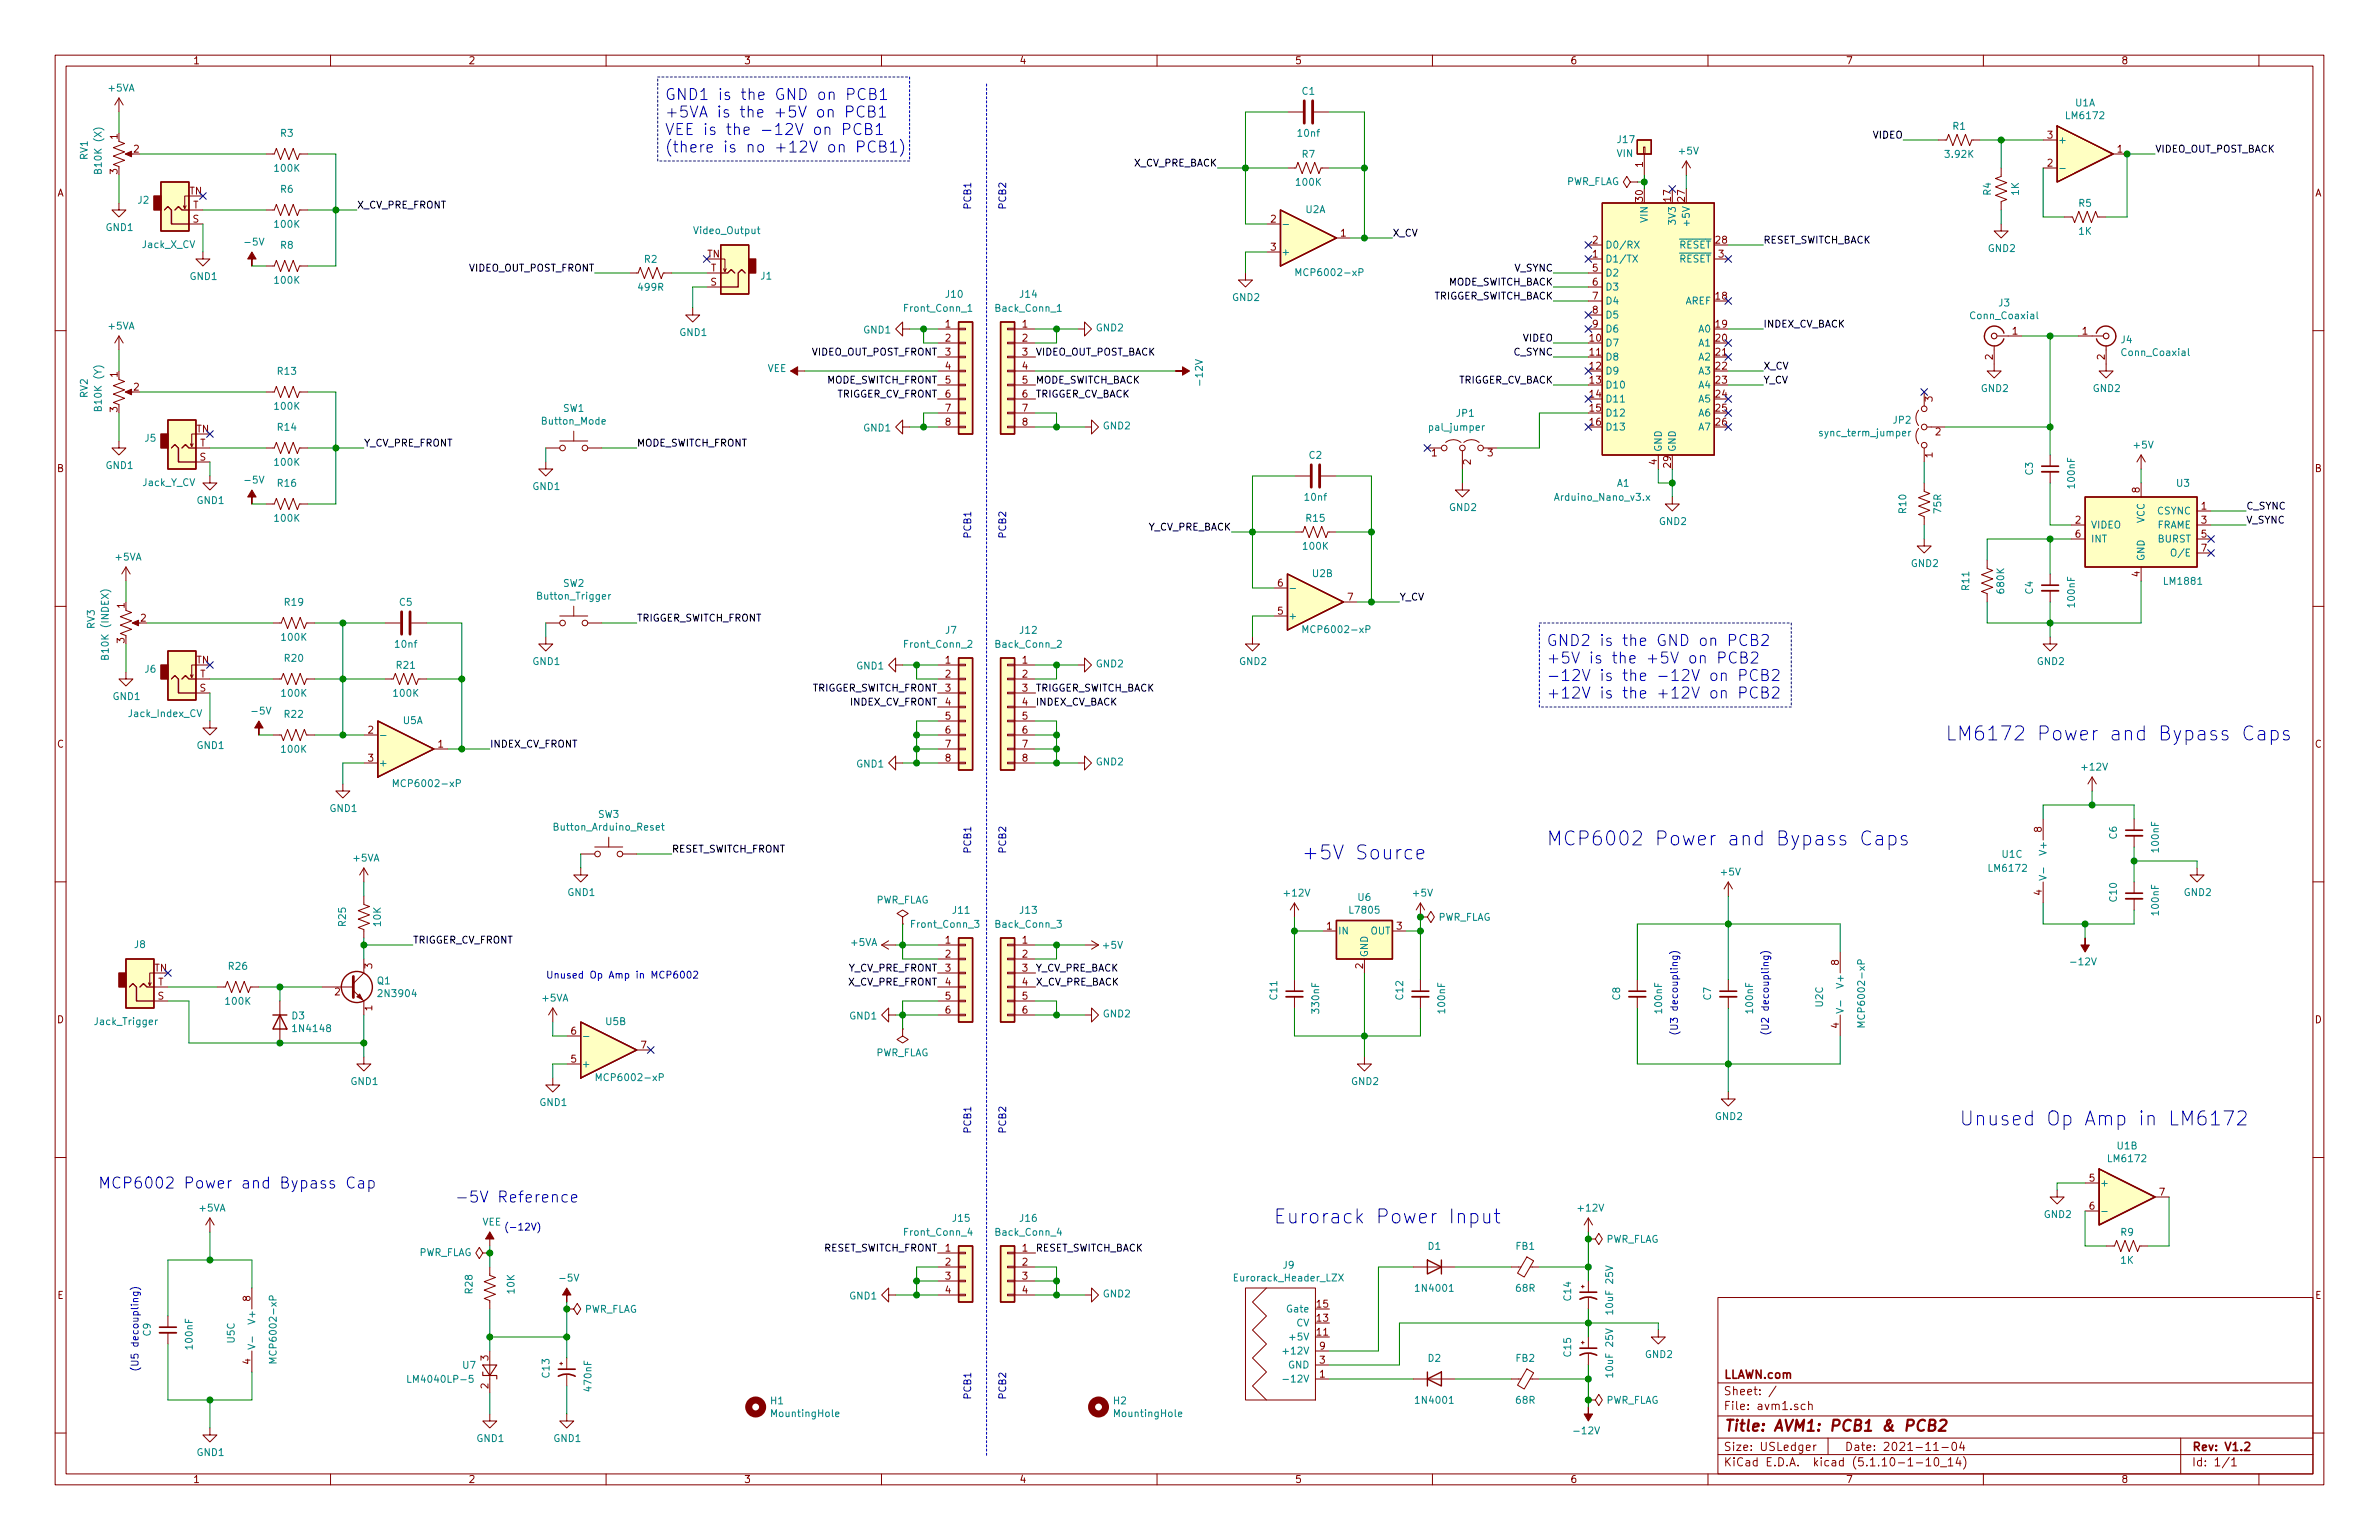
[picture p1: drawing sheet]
<svg xmlns="http://www.w3.org/2000/svg" width="432mm" height="279mm" viewBox="0 0 432 279" stroke-linecap="round" stroke-linejoin="round" font-family="sans-serif">
<defs><g id="words">
<g font-size="3.5" fill="#0000c2">
<text x="353.1" y="134.4">LM6172 Power and Bypass Caps</text>
<text x="236.2" y="156">+5V Source</text>
<text x="280.7" y="153.4">MCP6002 Power and Bypass Caps</text>
<text x="355.6" y="204.2">Unused Op Amp in LM6172</text>
<text x="231.1" y="222">Eurorack Power Input</text>
</g>
<g font-size="2.8" fill="#0000c2">
<text x="120.6" y="18.2">GND1 is the GND on PCB1</text>
<text x="120.6" y="21.3">+5VA is the +5V on PCB1</text>
<text x="120.6" y="24.5">VEE is the -12V on PCB1</text>
<text x="120.6" y="27.7">(there is no +12V on PCB1)</text>
<text x="280.7" y="117.2">GND2 is the GND on PCB2</text>
<text x="280.7" y="120.4">+5V is the +5V on PCB2</text>
<text x="280.7" y="123.6">-12V is the -12V on PCB2</text>
<text x="280.7" y="126.7">+12V is the +12V on PCB2</text>
<text x="17.8" y="215.6">MCP6002 Power and Bypass Cap</text>
<text x="82.5" y="218.2">-5V Reference</text>
</g>
<text font-size="2.8" fill="#840000" x="312.8" y="259.7">Title: AVM1: PCB1 &amp; PCB2</text>
<g font-size="2.1" fill="#840000">
<text x="312.8" y="250.1">LLAWN.com</text>
<text x="312.8" y="255.8">File: avm1.sch</text>
<text x="312.8" y="253.1">Sheet: /</text>
<text x="312.8" y="263.2">Size: USLedger</text>
<text x="334.8" y="263.2">Date: 2021-11-04</text>
<text x="397.8" y="263.2">Rev: V1.2</text>
<text x="312.8" y="266">KiCad E.D.A. kicad (5.1.10-1-10_14)</text>
<text x="397.8" y="266">Id: 1/1</text>
</g>
<g font-size="1.8" fill="#840000">
<text x="35" y="11.6">1</text>
<text x="85" y="11.6">2</text>
<text x="135" y="11.6">3</text>
<text x="185" y="11.6">4</text>
<text x="235" y="11.6">5</text>
<text x="285" y="11.6">6</text>
<text x="335" y="11.6">7</text>
<text x="385" y="11.6">8</text>
<text x="21.3" y="25.2" transform="rotate(-90 21.3 25.2)">1</text>
<text x="24.3" y="27.7">2</text>
<text x="371.6" y="25.1">3</text>
<text x="384.3" y="27.7">1</text>
<text x="10.4" y="35.6">A</text>
<text x="21.3" y="31.6" transform="rotate(-90 21.3 31.6)">3</text>
<text x="34.4" y="35.3">TN</text>
<text x="298.2" y="30.3" transform="rotate(-90 298.2 30.3)">1</text>
<text x="371.6" y="30.2">2</text>
<text x="420.2" y="35.6">A</text>
<text x="35" y="40.4">S</text>
<text x="35" y="37.8">T</text>
<text x="230.7" y="40.4">2</text>
<text x="298.2" y="36.5" transform="rotate(-90 298.2 36.5)">30</text>
<text x="303.3" y="36.5" transform="rotate(-90 303.3 36.5)">17</text>
<text x="305.8" y="36.5" transform="rotate(-90 305.8 36.5)">27</text>
<text x="128.4" y="46.7">TN</text>
<text x="230.7" y="45.5">3</text>
<text x="243.4" y="42.9">1</text>
<text x="289.1" y="46.7">1</text>
<text x="289.1" y="44.2">2</text>
<text x="311.5" y="44.2">28</text>
<text x="311.9" y="46.7">3</text>
<text x="129" y="51.8">S</text>
<text x="129" y="49.3">T</text>
<text x="289.1" y="49.3">5</text>
<text x="289.1" y="51.8">6</text>
<text x="171.6" y="59.4">1</text>
<text x="185.6" y="59.4">1</text>
<text x="289.1" y="54.4">7</text>
<text x="289.1" y="56.9">8</text>
<text x="289.1" y="59.4">9</text>
<text x="311.5" y="54.4">18</text>
<text x="311.5" y="59.4">19</text>
<text x="171.6" y="62">2</text>
<text x="171.6" y="64.5">3</text>
<text x="185.6" y="62">2</text>
<text x="185.6" y="64.5">3</text>
<text x="288.6" y="62">10</text>
<text x="288.6" y="64.5">11</text>
<text x="311.5" y="62">20</text>
<text x="311.5" y="64.5">21</text>
<text x="361.7" y="65.3" transform="rotate(-90 361.7 65.3)">2</text>
<text x="365.3" y="60.7">1</text>
<text x="378" y="60.7">1</text>
<text x="382" y="65.3" transform="rotate(-90 382 65.3)">2</text>
<text x="21.3" y="68.4" transform="rotate(-90 21.3 68.4)">1</text>
<text x="24.3" y="70.9">2</text>
<text x="171.6" y="67.1">4</text>
<text x="171.6" y="69.6">5</text>
<text x="185.6" y="67.1">4</text>
<text x="185.6" y="69.6">5</text>
<text x="288.6" y="67.1">12</text>
<text x="288.6" y="69.6">13</text>
<text x="311.5" y="67.1">22</text>
<text x="311.5" y="69.6">23</text>
<text x="21.3" y="74.8" transform="rotate(-90 21.3 74.8)">3</text>
<text x="171.6" y="72.1">6</text>
<text x="171.6" y="74.7">7</text>
<text x="171.6" y="77.2">8</text>
<text x="185.6" y="72.1">6</text>
<text x="185.6" y="74.7">7</text>
<text x="185.6" y="77.2">8</text>
<text x="288.6" y="72.1">14</text>
<text x="288.6" y="74.7">15</text>
<text x="288.6" y="77.2">16</text>
<text x="311.5" y="72.1">24</text>
<text x="311.5" y="74.7">25</text>
<text x="311.5" y="77.2">26</text>
<text x="350.8" y="72.9" transform="rotate(-90 350.8 72.9)">3</text>
<text x="35.7" y="78.5">TN</text>
<text x="36.2" y="83.6">S</text>
<text x="36.3" y="81">T</text>
<text x="259.9" y="82.8">1</text>
<text x="270" y="82.8">3</text>
<text x="350.8" y="83" transform="rotate(-90 350.8 83)">1</text>
<text x="351.3" y="79">2</text>
<text x="10.4" y="85.6">B</text>
<text x="267" y="84.3" transform="rotate(-90 267 84.3)">2</text>
<text x="300.7" y="84.3" transform="rotate(-90 300.7 84.3)">4</text>
<text x="303.3" y="84.8" transform="rotate(-90 303.3 84.8)">29</text>
<text x="388.4" y="89.4" transform="rotate(-90 388.4 89.4)">8</text>
<text x="420.2" y="85.6">B</text>
<text x="376.7" y="95">2</text>
<text x="399.6" y="92.5">1</text>
<text x="399.6" y="95">3</text>
<text x="376.7" y="97.5">6</text>
<text x="399.6" y="97.5">5</text>
<text x="399.6" y="100.1">7</text>
<text x="231.9" y="106.4">6</text>
<text x="388.4" y="104.6" transform="rotate(-90 388.4 104.6)">4</text>
<text x="22.6" y="110.3" transform="rotate(-90 22.6 110.3)">1</text>
<text x="25.6" y="112.8">2</text>
<text x="231.9" y="111.5">5</text>
<text x="244.6" y="109">7</text>
<text x="22.6" y="116.7" transform="rotate(-90 22.6 116.7)">3</text>
<text x="35.7" y="120.4">TN</text>
<text x="36.2" y="125.5">S</text>
<text x="36.3" y="122.9">T</text>
<text x="171.6" y="120.4">1</text>
<text x="171.6" y="122.9">2</text>
<text x="171.6" y="125.5">3</text>
<text x="185.6" y="120.4">1</text>
<text x="185.6" y="122.9">2</text>
<text x="185.6" y="125.5">3</text>
<text x="171.6" y="128">4</text>
<text x="171.6" y="130.6">5</text>
<text x="185.6" y="128">4</text>
<text x="185.6" y="130.6">5</text>
<text x="10.4" y="135.6">C</text>
<text x="66.8" y="133.1">2</text>
<text x="79.5" y="135.6">1</text>
<text x="171.6" y="133.1">6</text>
<text x="171.6" y="135.6">7</text>
<text x="185.6" y="133.1">6</text>
<text x="185.6" y="135.6">7</text>
<text x="420.2" y="135.6">C</text>
<text x="66.8" y="138.2">3</text>
<text x="171.6" y="138.2">8</text>
<text x="185.6" y="138.2">8</text>
<text x="370.6" y="151" transform="rotate(-90 370.6 151)">8</text>
<text x="370.6" y="162.4" transform="rotate(-90 370.6 162.4)">4</text>
<text x="171.6" y="171.2">1</text>
<text x="171.6" y="173.7">2</text>
<text x="185.6" y="171.2">1</text>
<text x="185.6" y="173.7">2</text>
<text x="240.8" y="168.7">1</text>
<text x="253.5" y="168.7">3</text>
<text x="28" y="176.3">TN</text>
<text x="28.7" y="178.8">T</text>
<text x="67.6" y="175.7" transform="rotate(-90 67.6 175.7)">3</text>
<text x="171.6" y="176.3">3</text>
<text x="171.6" y="178.8">4</text>
<text x="185.6" y="176.3">3</text>
<text x="185.6" y="178.8">4</text>
<text x="247.4" y="175.7" transform="rotate(-90 247.4 175.7)">2</text>
<text x="333.8" y="175.1" transform="rotate(-90 333.8 175.1)">8</text>
<text x="10.4" y="185.6">D</text>
<text x="28.6" y="181.4">S</text>
<text x="60.8" y="180.6">2</text>
<text x="67.6" y="183.4" transform="rotate(-90 67.6 183.4)">1</text>
<text x="171.6" y="181.4">5</text>
<text x="171.6" y="183.9">6</text>
<text x="185.6" y="181.4">5</text>
<text x="185.6" y="183.9">6</text>
<text x="420.2" y="185.6">D</text>
<text x="103.7" y="187.7">6</text>
<text x="116.4" y="190.2">7</text>
<text x="333.8" y="186.5" transform="rotate(-90 333.8 186.5)">4</text>
<text x="103.7" y="192.8">5</text>
<text x="379.2" y="214.4">5</text>
<text x="379.2" y="219.5">6</text>
<text x="391.9" y="216.9">7</text>
<text x="171.6" y="227.1">1</text>
<text x="185.6" y="227.1">1</text>
<text x="171.6" y="229.6">2</text>
<text x="171.6" y="232.2">3</text>
<text x="185.6" y="229.6">2</text>
<text x="185.6" y="232.2">3</text>
<text x="10.4" y="235.6">E</text>
<text x="45.5" y="236.1" transform="rotate(-90 45.5 236.1)">8</text>
<text x="171.6" y="234.7">4</text>
<text x="185.6" y="234.7">4</text>
<text x="239.1" y="239.8">13</text>
<text x="239.1" y="237.2">15</text>
<text x="420.2" y="235.6">E</text>
<text x="239.1" y="242.3">11</text>
<text x="239.5" y="244.9">9</text>
<text x="45.5" y="247.5" transform="rotate(-90 45.5 247.5)">4</text>
<text x="88.6" y="251.9" transform="rotate(-90 88.6 251.9)">2</text>
<text x="88.6" y="246.9" transform="rotate(-90 88.6 246.9)">3</text>
<text x="239.5" y="249.9">1</text>
<text x="239.5" y="247.4">3</text>
<text x="35" y="269">1</text>
<text x="85" y="269">2</text>
<text x="135" y="269">3</text>
<text x="185" y="269">4</text>
<text x="235" y="269">5</text>
<text x="285" y="269">6</text>
<text x="335" y="269">7</text>
<text x="385" y="269">8</text>
</g>
<g font-size="1.8" fill="#008484">
<text x="19.7" y="16.6">+5VA</text>
<text x="236.4" y="17.2">C1</text>
<text x="354.5" y="23.5">R1</text>
<text x="375.2" y="21.6">LM6172</text>
<text x="376.7" y="19.3">U1A</text>
<text x="15.9" y="29" transform="rotate(-90 15.9 29)">RV1</text>
<text x="51" y="24.8">R3</text>
<text x="235.7" y="24.8">10nf</text>
<text x="236.4" y="28.6">R7</text>
<text x="293.5" y="28.5">VIN</text>
<text x="293.6" y="26">J17</text>
<text x="304.9" y="28">+5V</text>
<text x="353.2" y="28.6">3.92K</text>
<text x="373.5" y="26">+</text>
<text x="18.5" y="31" transform="rotate(-90 18.5 31)">B10K (X)</text>
<text x="50" y="31.2">100K</text>
<text x="51" y="35">R6</text>
<text x="235.4" y="33.7">100K</text>
<text x="284.2" y="33.6">PWR_FLAG</text>
<text x="361.4" y="35.4" transform="rotate(-90 361.4 35.4)">R4</text>
<text x="366.4" y="35.4" transform="rotate(-90 366.4 35.4)">1K</text>
<text x="19.3" y="41.9">GND1</text>
<text x="25.1" y="37">J2</text>
<text x="50" y="41.3">100K</text>
<text x="237" y="38.7">U2A</text>
<text x="299.1" y="40.3" transform="rotate(-90 299.1 40.3)">VIN</text>
<text x="304.2" y="40.5" transform="rotate(-90 304.2 40.5)">3V3</text>
<text x="306.7" y="40.5" transform="rotate(-90 306.7 40.5)">+5V</text>
<text x="377.3" y="37.5">R5</text>
<text x="25.9" y="45">Jack_X_CV</text>
<text x="44.7" y="44.6">-5V</text>
<text x="51" y="45.1">R8</text>
<text x="117" y="47.7">R2</text>
<text x="126.1" y="42.5">Video_Output</text>
<text x="232.5" y="46.4">+</text>
<text x="291.3" y="47.6">D1/TX</text>
<text x="291.3" y="45.1">D0/RX</text>
<text x="304.7" y="45.1">RESET</text>
<text x="304.7" y="47.6">RESET</text>
<text x="360.9" y="45.7">GND2</text>
<text x="377.3" y="42.6">1K</text>
<text x="34.5" y="50.8">GND1</text>
<text x="50" y="51.5">100K</text>
<text x="116" y="52.8">499R</text>
<text x="138.1" y="50.7">J1</text>
<text x="236" y="50.1">MCP6002-xP</text>
<text x="291.3" y="50.2">D2</text>
<text x="291.3" y="52.7">D3</text>
<text x="19.7" y="59.8">+5VA</text>
<text x="164.3" y="56.6">Front_Conn_1</text>
<text x="171.7" y="54">J10</text>
<text x="180.8" y="56.6">Back_Conn_1</text>
<text x="185.2" y="54">J14</text>
<text x="223.7" y="54.6">GND2</text>
<text x="291.3" y="55.2">D4</text>
<text x="291.3" y="57.8">D5</text>
<text x="305.8" y="55.2">AREF</text>
<text x="357.9" y="57.9">Conn_Coaxial</text>
<text x="362.8" y="55.6">J3</text>
<text x="123.4" y="61">GND1</text>
<text x="156.8" y="60.5">GND1</text>
<text x="199" y="60.1">GND2</text>
<text x="291.3" y="62.9">D7</text>
<text x="291.3" y="65.4">D8</text>
<text x="291.3" y="60.3">D6</text>
<text x="308.4" y="60.3">A0</text>
<text x="308.4" y="62.9">A1</text>
<text x="308.4" y="65.4">A2</text>
<text x="385" y="62.3">J4</text>
<text x="385.3" y="64.6">Conn_Coaxial</text>
<text x="50.4" y="68">R13</text>
<text x="139.3" y="67.5">VEE</text>
<text x="218.3" y="69.5" transform="rotate(-90 218.3 69.5)">-12V</text>
<text x="291.3" y="67.9">D9</text>
<text x="291.3" y="70.5">D10</text>
<text x="308.4" y="67.9">A3</text>
<text x="308.4" y="70.5">A4</text>
<text x="359.6" y="71.1">GND2</text>
<text x="380" y="71.1">GND2</text>
<text x="15.9" y="72.1" transform="rotate(-90 15.9 72.1)">RV2</text>
<text x="18.5" y="74.1" transform="rotate(-90 18.5 74.1)">B10K (Y)</text>
<text x="50" y="74.3">100K</text>
<text x="98.5" y="77">Button_Mode</text>
<text x="102.2" y="74.7">SW1</text>
<text x="200.3" y="77.9">GND2</text>
<text x="264.4" y="75.6">JP1</text>
<text x="291.3" y="73">D11</text>
<text x="291.3" y="75.6">D12</text>
<text x="308.4" y="73">A5</text>
<text x="308.4" y="75.6">A6</text>
<text x="343.7" y="76.9">JP2</text>
<text x="26.3" y="80.1">J5</text>
<text x="50.4" y="78.2">R14</text>
<text x="156.8" y="78.3">GND1</text>
<text x="237.6" y="83.2">C2</text>
<text x="259.6" y="78.2">pal_jumper</text>
<text x="291.3" y="78.1">D13</text>
<text x="301.6" y="82" transform="rotate(-90 301.6 82)">GND</text>
<text x="304.2" y="82" transform="rotate(-90 304.2 82)">GND</text>
<text x="308.4" y="78.1">A7</text>
<text x="330.6" y="79.2">sync_term_jumper</text>
<text x="387.4" y="81.4">+5V</text>
<text x="19.3" y="85.1">GND1</text>
<text x="25.9" y="88.2">Jack_Y_CV</text>
<text x="44.7" y="87.7">-5V</text>
<text x="50" y="84.5">100K</text>
<text x="50.4" y="88.3">R16</text>
<text x="96.7" y="88.9">GND1</text>
<text x="293.5" y="88.3">A1</text>
<text x="369" y="86.2" transform="rotate(-90 369 86.2)">C3</text>
<text x="376.6" y="88.4" transform="rotate(-90 376.6 88.4)">100nF</text>
<text x="395.1" y="88.3">U3</text>
<text x="35.8" y="91.4">GND1</text>
<text x="50" y="94.7">100K</text>
<text x="237" y="90.9">10nf</text>
<text x="237.1" y="94.7">R15</text>
<text x="263.1" y="92.7">GND2</text>
<text x="282.5" y="90.9">Arduino_Nano_v3.x</text>
<text x="301.2" y="95.2">GND2</text>
<text x="346" y="93.1" transform="rotate(-90 346 93.1)">R10</text>
<text x="352.3" y="93.1" transform="rotate(-90 352.3 93.1)">75R</text>
<text x="379.5" y="95.9">VIDEO</text>
<text x="389.3" y="94.9" transform="rotate(-90 389.3 94.9)">VCC</text>
<text x="391.5" y="95.9">FRAME</text>
<text x="391.6" y="93.3">CSYNC</text>
<text x="21" y="101.7">+5VA</text>
<text x="236.7" y="99.7">100K</text>
<text x="379.5" y="98.4">INT</text>
<text x="389.3" y="101.9" transform="rotate(-90 389.3 101.9)">GND</text>
<text x="391.7" y="98.4">BURST</text>
<text x="394.7" y="101">O/E</text>
<text x="102.2" y="106.5">SW2</text>
<text x="238.3" y="104.7">U2B</text>
<text x="346.9" y="102.9">GND2</text>
<text x="357.4" y="107" transform="rotate(-90 357.4 107)">R11</text>
<text x="363.8" y="107.5" transform="rotate(-90 363.8 107.5)">680K</text>
<text x="369" y="107.7" transform="rotate(-90 369 107.7)">C4</text>
<text x="393" y="106.1">LM1881</text>
<text x="51.7" y="109.9">R19</text>
<text x="72.5" y="109.9">C5</text>
<text x="97.8" y="108.8">Button_Trigger</text>
<text x="233.8" y="112.4">+</text>
<text x="376.6" y="110" transform="rotate(-90 376.6 110)">100nF</text>
<text x="17.2" y="114" transform="rotate(-90 17.2 114)">RV3</text>
<text x="19.7" y="119.1" transform="rotate(-90 19.7 119.1)">B10K (INDEX)</text>
<text x="51.2" y="116.3">100K</text>
<text x="71.9" y="117.5">10nf</text>
<text x="164.3" y="117.5">Front_Conn_2</text>
<text x="171.7" y="115">J7</text>
<text x="180.8" y="117.5">Back_Conn_2</text>
<text x="185.2" y="115">J12</text>
<text x="237.3" y="114.9">MCP6002-xP</text>
<text x="26.3" y="122">J6</text>
<text x="51.7" y="120.1">R20</text>
<text x="72" y="121.3">R21</text>
<text x="96.7" y="120.7">GND1</text>
<text x="155.5" y="121.5">GND1</text>
<text x="199" y="121.1">GND2</text>
<text x="225" y="120.7">GND2</text>
<text x="369.8" y="120.7">GND2</text>
<text x="20.5" y="127">GND1</text>
<text x="23.5" y="130.1">Jack_Index_CV</text>
<text x="46" y="129.6">-5V</text>
<text x="51.2" y="126.4">100K</text>
<text x="51.7" y="130.2">R22</text>
<text x="71.6" y="126.4">100K</text>
<text x="73.2" y="131.4">U5A</text>
<text x="35.8" y="135.9">GND1</text>
<text x="51.2" y="136.6">100K</text>
<text x="68.7" y="139.1">+</text>
<text x="72.2" y="142.8">MCP6002-xP</text>
<text x="155.5" y="139.2">GND1</text>
<text x="199" y="138.9">GND2</text>
<text x="378" y="139.8">+12V</text>
<text x="59.9" y="147.3">GND1</text>
<text x="108.6" y="148.4">SW3</text>
<text x="100.9" y="150.7">Button_Arduino_Reset</text>
<text x="363.4" y="155.6">U1C</text>
<text x="371.5" y="154.7" transform="rotate(-90 371.5 154.7)">V+</text>
<text x="384.2" y="152.2" transform="rotate(-90 384.2 152.2)">C6</text>
<text x="391.8" y="154.5" transform="rotate(-90 391.8 154.5)">100nF</text>
<text x="64.2" y="156.3">+5VA</text>
<text x="312.5" y="158.9">+5V</text>
<text x="361.2" y="158.2">LM6172</text>
<text x="62.8" y="168" transform="rotate(-90 62.8 168)">R25</text>
<text x="69.1" y="168" transform="rotate(-90 69.1 168)">10K</text>
<text x="103.1" y="162.6">GND1</text>
<text x="158.9" y="163.9">PWR_FLAG</text>
<text x="173" y="165.8">J11</text>
<text x="185.2" y="165.8">J13</text>
<text x="233.2" y="162.7">+12V</text>
<text x="245.2" y="165.8">L7805</text>
<text x="246.5" y="163.4">U6</text>
<text x="256.6" y="162.7">+5V</text>
<text x="260.9" y="167.1">PWR_FLAG</text>
<text x="384.2" y="163.5" transform="rotate(-90 384.2 163.5)">C10</text>
<text x="391.8" y="165.9" transform="rotate(-90 391.8 165.9)">100nF</text>
<text x="396.5" y="162.6">GND2</text>
<text x="24.4" y="172">J8</text>
<text x="154.5" y="171.6">+5VA</text>
<text x="165.6" y="168.3">Front_Conn_3</text>
<text x="180.8" y="168.3">Back_Conn_3</text>
<text x="200.3" y="172.1">+5V</text>
<text x="242.8" y="169.5">IN</text>
<text x="248.3" y="173.7" transform="rotate(-90 248.3 173.7)">GND</text>
<text x="248.7" y="169.5">OUT</text>
<text x="41.6" y="175.9">R26</text>
<text x="68.5" y="178.6">Q1</text>
<text x="334.6" y="178.9" transform="rotate(-90 334.6 178.9)">V+</text>
<text x="376.2" y="175.1">-12V</text>
<text x="17.4" y="186">Jack_Trigger</text>
<text x="41.1" y="182.3">100K</text>
<text x="53" y="184.9">D3</text>
<text x="69" y="180.9">2N3904</text>
<text x="98.5" y="181.7">+5VA</text>
<text x="110" y="186">U5B</text>
<text x="154.3" y="185">GND1</text>
<text x="200.3" y="184.6">GND2</text>
<text x="231.8" y="181.3" transform="rotate(-90 231.8 181.3)">C11</text>
<text x="239.4" y="183.7" transform="rotate(-90 239.4 183.7)">330nF</text>
<text x="254.7" y="181.3" transform="rotate(-90 254.7 181.3)">C12</text>
<text x="262.3" y="183.7" transform="rotate(-90 262.3 183.7)">100nF</text>
<text x="294.1" y="181.4" transform="rotate(-90 294.1 181.4)">C8</text>
<text x="301.7" y="183.7" transform="rotate(-90 301.7 183.7)">100nF</text>
<text x="310.6" y="181.4" transform="rotate(-90 310.6 181.4)">C7</text>
<text x="318.2" y="183.7" transform="rotate(-90 318.2 183.7)">100nF</text>
<text x="330.9" y="182.7" transform="rotate(-90 330.9 182.7)">U2C</text>
<text x="338.5" y="185.6" transform="rotate(-90 338.5 185.6)">MCP6002-xP</text>
<text x="53.5" y="187.2">1N4148</text>
<text x="158.9" y="191.6">PWR_FLAG</text>
<text x="63.7" y="196.8">GND1</text>
<text x="105.5" y="193.7">+</text>
<text x="109" y="196.1">MCP6002-xP</text>
<text x="245.3" y="196.8">GND2</text>
<text x="98" y="200.7">GND1</text>
<text x="311.4" y="203.2">GND2</text>
<text x="384.3" y="208.5">U1B</text>
<text x="381.1" y="215.3">+</text>
<text x="382.9" y="210.8">LM6172</text>
<text x="36.2" y="219.8">+5VA</text>
<text x="173" y="221.7">J15</text>
<text x="185.2" y="221.7">J16</text>
<text x="286.6" y="219.8">+12V</text>
<text x="371.1" y="221">GND2</text>
<text x="75.9" y="227.9">PWR_FLAG</text>
<text x="87.5" y="222.4">VEE</text>
<text x="164.3" y="224.2">Front_Conn_4</text>
<text x="180.8" y="224.2">Back_Conn_4</text>
<text x="259.2" y="226.7">D1</text>
<text x="275.2" y="226.7">FB1</text>
<text x="291.4" y="225.5">PWR_FLAG</text>
<text x="385" y="224.2">R9</text>
<text x="101.9" y="232.5">-5V</text>
<text x="224.4" y="232.5">Eurorack_Header_LZX</text>
<text x="232.9" y="230.2">J9</text>
<text x="385" y="229.3">1K</text>
<text x="46.4" y="239.8" transform="rotate(-90 46.4 239.8)">V+</text>
<text x="85.8" y="234.6" transform="rotate(-90 85.8 234.6)">R28</text>
<text x="93.4" y="234.6" transform="rotate(-90 93.4 234.6)">10K</text>
<text x="105.9" y="238.2">PWR_FLAG</text>
<text x="154.3" y="235.8">GND1</text>
<text x="200.3" y="235.4">GND2</text>
<text x="233.8" y="238.1">Gate</text>
<text x="257.3" y="234.4">1N4001</text>
<text x="275.2" y="234.4">68R</text>
<text x="285.2" y="235.9" transform="rotate(-90 285.2 235.9)">C14</text>
<text x="292.8" y="238" transform="rotate(-90 292.8 238)">10uF 25V</text>
<text x="27.4" y="242.4" transform="rotate(-90 27.4 242.4)">C9</text>
<text x="35" y="244.6" transform="rotate(-90 35 244.6)">100nF</text>
<text x="42.6" y="243.6" transform="rotate(-90 42.6 243.6)">U5C</text>
<text x="233.6" y="245.7">+12V</text>
<text x="234.5" y="243.2">+5V</text>
<text x="235.3" y="240.7">CV</text>
<text x="50.2" y="246.5" transform="rotate(-90 50.2 246.5)">MCP6002-xP</text>
<text x="74.8" y="250.9">LM4040LP-5</text>
<text x="84" y="248.3">U7</text>
<text x="99.7" y="249.9" transform="rotate(-90 99.7 249.9)">C13</text>
<text x="233.8" y="248.3">GND</text>
<text x="234" y="250.8">-12V</text>
<text x="259.2" y="247.1">D2</text>
<text x="275.2" y="247.1">FB2</text>
<text x="285.2" y="246.1" transform="rotate(-90 285.2 246.1)">C15</text>
<text x="292.8" y="249.4" transform="rotate(-90 292.8 249.4)">10uF 25V</text>
<text x="298.7" y="246.4">GND2</text>
<text x="107.4" y="252.2" transform="rotate(-90 107.4 252.2)">470nF</text>
<text x="139.9" y="254.8">H1</text>
<text x="140.3" y="257.1">MountingHole</text>
<text x="202.2" y="254.8">H2</text>
<text x="202.5" y="257.1">MountingHole</text>
<text x="257.3" y="254.7">1N4001</text>
<text x="275.2" y="254.7">68R</text>
<text x="291.4" y="254.7">PWR_FLAG</text>
<text x="86.6" y="261.6">GND1</text>
<text x="100.6" y="261.6">GND1</text>
<text x="286.1" y="260.2">-12V</text>
<text x="35.8" y="264.2">GND1</text>
</g>
<g font-size="1.8">
<text x="339.9" y="25.1">VIDEO</text>
<text x="391.2" y="27.7">VIDEO_OUT_POST_BACK</text>
<text x="205.6" y="30.2">X_CV_PRE_BACK</text>
<text x="64.8" y="37.8">X_CV_PRE_FRONT</text>
<text x="252.7" y="42.9">X_CV</text>
<text x="320" y="44.2">RESET_SWITCH_BACK</text>
<text x="84.9" y="49.3">VIDEO_OUT_POST_FRONT</text>
<text x="262.6" y="51.8">MODE_SWITCH_BACK</text>
<text x="274.9" y="49.3">V_SYNC</text>
<text x="259.8" y="54.4">TRIGGER_SWITCH_BACK</text>
<text x="320" y="59.4">INDEX_CV_BACK</text>
<text x="147.1" y="64.5">VIDEO_OUT_POST_FRONT</text>
<text x="188" y="64.5">VIDEO_OUT_POST_BACK</text>
<text x="274.8" y="64.5">C_SYNC</text>
<text x="276.4" y="62">VIDEO</text>
<text x="149.8" y="69.6">MODE_SWITCH_FRONT</text>
<text x="188" y="69.6">MODE_SWITCH_BACK</text>
<text x="264.3" y="69.6">TRIGGER_CV_BACK</text>
<text x="320" y="69.6">Y_CV</text>
<text x="320" y="67.1">X_CV</text>
<text x="151.6" y="72.1">TRIGGER_CV_FRONT</text>
<text x="188" y="72.1">TRIGGER_CV_BACK</text>
<text x="66" y="81">Y_CV_PRE_FRONT</text>
<text x="115.6" y="81">MODE_SWITCH_FRONT</text>
<text x="407.7" y="92.5">C_SYNC</text>
<text x="407.7" y="95">V_SYNC</text>
<text x="208.2" y="96.3">Y_CV_PRE_BACK</text>
<text x="115.6" y="112.8">TRIGGER_SWITCH_FRONT</text>
<text x="254" y="109">Y_CV</text>
<text x="147.1" y="125.5">TRIGGER_SWITCH_FRONT</text>
<text x="188" y="125.5">TRIGGER_SWITCH_BACK</text>
<text x="154.3" y="128">INDEX_CV_FRONT</text>
<text x="188" y="128">INDEX_CV_BACK</text>
<text x="88.9" y="135.6">INDEX_CV_FRONT</text>
<text x="121.9" y="154.7">RESET_SWITCH_FRONT</text>
<text x="74.9" y="171.2">TRIGGER_CV_FRONT</text>
<text x="153.9" y="176.3">Y_CV_PRE_FRONT</text>
<text x="153.9" y="178.8">X_CV_PRE_FRONT</text>
<text x="188" y="178.8">X_CV_PRE_BACK</text>
<text x="188" y="176.3">Y_CV_PRE_BACK</text>
<text x="149.3" y="227.1">RESET_SWITCH_FRONT</text>
<text x="188" y="227.1">RESET_SWITCH_BACK</text>
</g>
<g font-size="1.8" fill="#0000c2">
<text x="176.3" y="38.1" transform="rotate(-90 176.3 38.1)">PCB1</text>
<text x="182.6" y="38.1" transform="rotate(-90 182.6 38.1)">PCB2</text>
<text x="176.3" y="97.8" transform="rotate(-90 176.3 97.8)">PCB1</text>
<text x="182.6" y="97.8" transform="rotate(-90 182.6 97.8)">PCB2</text>
<text x="176.3" y="154.9" transform="rotate(-90 176.3 154.9)">PCB1</text>
<text x="182.6" y="154.9" transform="rotate(-90 182.6 154.9)">PCB2</text>
<text x="99.1" y="177.5">Unused Op Amp in MCP6002</text>
<text x="304.5" y="188" transform="rotate(-90 304.5 188)">(U3 decoupling)</text>
<text x="321.1" y="188" transform="rotate(-90 321.1 188)">(U2 decoupling)</text>
<text x="176.3" y="205.7" transform="rotate(-90 176.3 205.7)">PCB1</text>
<text x="182.6" y="205.7" transform="rotate(-90 182.6 205.7)">PCB2</text>
<text x="91.4" y="223.3">(-12V)</text>
<text x="25.1" y="248.9" transform="rotate(-90 25.1 248.9)">(U5 decoupling)</text>
<text x="176.3" y="254" transform="rotate(-90 176.3 254)">PCB1</text>
<text x="182.6" y="254" transform="rotate(-90 182.6 254)">PCB2</text>
</g>
</g></defs>
<g fill="none" stroke="#840000" stroke-width=".18">
<path d="M10 10h411.8v259.4h-411.8zM12 12h407.8v255.4h-407.8zM21.6 17.8v2.5M21.6 17.8l-.8 1.3M21.6 17.8l.8 1.3M60 10v2M110 10v2M160 10v2M210 10v2M260 10v2M310 10v2M360 10v2"/>
<path d="M410 10v2M21.6 36.8v1.3h1.3l-1.3 1.3-1.3-1.3h1.3M21.6 25.7l1 .3-2 .8 2 .8-2 .7 2 .8-2 .7 1 .4M23.1 27.9h1M33.8 37.3l-.3 .5M34.3 35.6h-.8v2.2l-.2-.5M34.3 38.1h2.5M48.3 27.9h1.5l.4-1 .7 2.1 .8-2.1 .8 2.1 .7-2.1 .8 2.1 .4-1.1h1.5M48.3 38.1h1.5l.4-1 .7 2 .8-2 .8 2 .7-2 .8 2 .4-1h1.5M233.7 30.5h1.5l.4-1 .7 2 .8-2 .8 2 .7-2 .8 2 .4-1h1.5M233.7 20.3h2.8M238.5 20.3h2.8"/>
<path d="M295.9 33l-.6-1-.7 1 .7 1 .6-1h1.3M297.2 33h.1M298.3 26.7h.3v1.2h-.3zM298.4 27.9v3.9M306.1 29.2l-.8 1.3M306.1 29.2v2.6M306.1 29.2l.7 1.3M351.8 25.4h1.5l.4-1 .8 2 .7-2 .8 2 .7-2 .8 2 .4-1h1.5M363.2 30.5v1.5l-1 .4 2 .7-2 .8 2 .8-2 .7 2 .8-1 .4v1.5M370.8 30.5h2.6M370.8 25.4h2.6M374.6 39.4h1.6l.4 1 .7-2 .8 2 .7-2 .8 2 .8-2 .3 1h1.6"/>
<path d="M383.5 27.9h2.6M10 60h2M34.3 40.6h2.5M36.8 45.7v1.3h1.3l-1.3 1.3-1.2-1.3h1.2M48.3 48.3h1.5l.4-1.1 .7 2.1 .8-2.1 .8 2.1 .7-2.1 .8 2.1 .4-1h1.5M114.3 49.5h1.5l.4-1 .8 2 .7-2 .8 2 .8-2 .7 2 .4-1h1.5M125.7 55.9v1.3h1.3l-1.3 1.2-1.2-1.2h1.2M128.3 49.5h2.5M128.3 52.1h2.5M130.8 47h.8v2.3l.2-.5M131.3 48.8l.3 .5M163.8 59.7v-1.3l-1.2 1.3 1.2 1.3v-1.3h1.3"/>
<path d="M170.2 59.7h3.8M174 59.6h1.3v.2h-1.3zM182.9 59.6h1.2v.2h-1.2zM184.1 59.7h3.9M195.6 59.7h1.2v-1.3l1.3 1.3-1.3 1.3v-1.3M226.1 49.5v1.3h1.2l-1.2 1.3-1.3-1.3h1.3M229.9 40.6h2.5M229.9 45.7h2.5M242.6 43.2h2.5M288.3 59.7h2.5M288.3 47h2.5M288.3 44.5h2.5"/>
<path d="M288.3 49.5h2.5M288.3 52.1h2.5M288.3 54.6h2.5M288.3 57.2h2.5M311.1 47h2.6M363.2 40.6v1.3h1.3l-1.3 1.3-1.3-1.3h1.3M419.8 60h2M21.6 68.8l1 .4-2 .8 2 .7-2 .8 2 .8-2 .7 1 .4M21.6 61l-.8 1.2M21.6 61v2.5M21.6 61l.8 1.2M23.1 71.1h1"/>
<path d="M35.6 78.7h-.8v2.3l-.3-.5M48.3 71.1h1.5l.4-1 .7 2 .8-2 .8 2 .7-2 .8 2 .4-1h1.5M104.1 78.2v1.8M143.5 67.3h2.5M163.8 77.5v-1.3l-1.2 1.3 1.2 1.2v-1.2h1.3M170.2 62.2h3.8M170.2 64.8h3.8M170.2 67.3h3.8M170.2 69.9h3.8M170.2 72.4h3.8M170.2 74.9h3.8M170.2 77.5h3.8"/>
<path d="M174 72.3h1.3v.2h-1.3zM174 74.8h1.3v.3h-1.3zM174 77.3h1.3v.3h-1.3zM174 69.7h1.3v.3h-1.3zM174 64.6h1.3v.3h-1.3zM174 62.1h1.3v.3h-1.3zM174 67.2h1.3v.2h-1.3zM182.9 72.3h1.2v.2h-1.2zM182.9 74.8h1.2v.3h-1.2zM182.9 77.3h1.2v.3h-1.2zM182.9 69.7h1.2v.3h-1.2zM182.9 64.6h1.2v.3h-1.2z"/>
<path d="M182.9 62.1h1.2v.3h-1.2zM182.9 67.2h1.2v.2h-1.2zM184.1 62.2h3.9M184.1 64.8h3.9M184.1 67.3h3.9M184.1 69.9h3.9M184.1 72.4h3.9M184.1 74.9h3.9M184.1 77.5h3.9M196.8 77.5h1.3v-1.3l1.3 1.3-1.3 1.2v-1.2M348.2 77.7a2.26 2.26 0 0 0 0 2.8M348.2 74.4a2.26 2.26 0 0 0 0 2.8"/>
<path d="M349.2 71.1v2.6M349.8 77.5h3.3M361.9 62.7v4.6h1.3l-1.3 1.3-1.2-1.3h1.2M362.5 61h4.5M377.2 61h4.6M382.3 62.7v4.6h1.2l-1.2 1.3-1.3-1.3h1.3M21.6 80v1.3h1.3l-1.3 1.3-1.3-1.3h1.3M35.1 80.5l-.3 .5M35.6 81.3h2.5M35.6 83.8h2.5M38.1 86.4v1.2h1.3l-1.3 1.3-1.3-1.3h1.3M48.3 91.4h1.5l.4-1 .7 2.1 .8-2.1 .8 2.1 .7-2.1 .8 2.1 .4-1.1h1.5"/>
<path d="M48.3 81.3h1.5l.4-1 .7 2 .8-2 .8 2 .7-2 .8 2 .4-1h1.5M99.1 83.8v1.3h1.2l-1.2 1.3-1.3-1.3h1.3M99.1 81.3h2.5M101.6 80h5.1M106.7 81.3h2.5M234.9 96.5h1.6l.4-1 .7 2 .8-2 .7 2 .8-2 .8 2 .3-1h1.6M234.9 86.4h2.8M239.8 86.4h2.8M259.1 81.3h2.5M262.4 80.3a2.26 2.26 0 0 1 2.8 0M265.4 87.6v1.3h1.3l-1.3 1.3-1.2-1.3h1.2M265.4 81.8v3.3"/>
<path d="M265.7 80.3a2.26 2.26 0 0 1 2.8 0M269.2 81.3h2.6M301 82.6v2.5M303.5 90.2v1.2h1.3l-1.3 1.3-1.2-1.3h1.2M349.2 87.6v1.6l1.1 .3-2.1 .8 2.1 .8-2.1 .7 2.1 .8-2.1 .7 1 .4v1.6M349.2 97.8v1.3h1.3l-1.3 1.2-1.2-1.2h1.2M349.2 81.3v2.5M372.1 82.6v2M372.1 85.6v2M375.9 95.3h2.6M375.9 97.8h2.6M388.6 82.6v2.5"/>
<path d="M388.6 87.6v2.6M388.6 82.6l-.7 1.2M388.6 82.6l.8 1.2M398.8 92.7h2.5M398.8 95.3h2.5M398.8 97.8h2.5M10 110h2M22.9 110.7l1 .4-2.1 .8 2.1 .7-2.1 .8 2.1 .8-2.1 .7 1.1 .4M22.9 102.9l-.8 1.2M22.9 102.9v2.5M22.9 102.9l.7 1.2M24.4 113h1"/>
<path d="M49.5 113h1.6l.3-1 .8 2 .8-2 .7 2 .8-2 .7 2 .4-1h1.5M69.8 113h2.8M74.7 113h2.8M99.1 115.6v1.2h1.2l-1.2 1.3-1.3-1.3h1.3M99.1 113h2.5M101.6 111.8h5.1M104.1 110v1.8M106.7 113h2.5M227.3 115.6v1.2h1.3l-1.3 1.3-1.2-1.3h1.2M231.1 111.8h2.6M231.1 106.7h2.6M243.8 109.2h2.6"/>
<path d="M360.7 101.6v1.5l1 .4-2 .8 2 .7-2 .8 2 .8-2 .7 1 .4v1.5M372.1 115.6v1.2h1.3l-1.3 1.3-1.3-1.3h1.3M372.1 104.1v2.1M372.1 107.2v2M388.6 102.9v2.5M398.8 100.3h2.5M419.8 110h2M22.9 121.9v1.3h1.2l-1.2 1.3-1.3-1.3h1.3M35.1 122.4l-.3 .5M35.6 120.7h-.8v2.2l-.3-.5M35.6 123.2h2.5M35.6 125.7h2.5"/>
<path d="M38.1 130.8v1.3h1.3l-1.3 1.3-1.3-1.3h1.3M49.5 123.2h1.6l.3-1 .8 2 .8-2 .7 2 .8-2 .7 2 .4-1h1.5M49.5 133.4h1.6l.3 1 .8-2.1 .8 2.1 .7-2.1 .8 2.1 .7-2.1 .4 1.1h1.5M66 133.4h2.6M66 138.4h2.6M69.8 123.2h1.6l.4-1 .7 2 .8-2 .7 2 .8-2 .8 2 .3-1h1.6M78.7 135.9h2.6M162.6 120.7v-1.3l-1.3 1.3 1.3 1.2v-1.2h1.2M162.6 138.4v-1.2l-1.3 1.2 1.3 1.3v-1.3h1.2M170.2 120.7h3.8M170.2 123.2h3.8M170.2 125.7h3.8"/>
<path d="M170.2 128.3h3.8M170.2 130.8h3.8M170.2 133.4h3.8M170.2 135.9h3.8M170.2 138.4h3.8M174 133.2h1.3v.3h-1.3zM174 135.8h1.3v.2h-1.3zM174 138.3h1.3v.3h-1.3zM174 130.7h1.3v.2h-1.3zM174 125.6h1.3v.3h-1.3zM174 123.1h1.3v.2h-1.3zM174 120.5h1.3v.3h-1.3z"/>
<path d="M174 128.1h1.3v.3h-1.3zM182.9 133.2h1.2v.3h-1.2zM182.9 135.8h1.2v.2h-1.2zM182.9 138.3h1.2v.3h-1.2zM182.9 130.7h1.2v.2h-1.2zM182.9 125.6h1.2v.3h-1.2zM182.9 123.1h1.2v.2h-1.2zM182.9 120.5h1.2v.3h-1.2zM182.9 128.1h1.2v.3h-1.2zM184.1 120.7h3.9M184.1 123.2h3.9M184.1 125.7h3.9"/>
<path d="M184.1 128.3h3.9M184.1 130.8h3.9M184.1 133.4h3.9M184.1 135.9h3.9M184.1 138.4h3.9M195.6 138.4h1.2v-1.2l1.3 1.2-1.3 1.3v-1.3M195.6 120.7h1.2v-1.3l1.3 1.3-1.3 1.2v-1.2M10 160h2M62.2 142.2v1.3h1.3l-1.3 1.3-1.2-1.3h1.2M66 157.5l-.7 1.3M66 157.5v2.5M66 157.5l.8 1.3"/>
<path d="M105.4 157.5v1.3h1.3l-1.3 1.2-1.3-1.2h1.3M105.4 154.9h2.5M107.9 153.7h5.1M110.5 151.9v1.8M113 154.9h2.6M370.8 148.6v3.8M379.7 141l-.7 1.2M379.7 141v2.5M379.7 141l.8 1.2M387.3 148.6v2M387.3 151.6v2.1M398.8 157.5v1.3h1.2l-1.2 1.2-1.3-1.2h1.3"/>
<path d="M419.8 160h2M27.4 178.3l-.2 .5M27.9 176.5h-.7v2.3l-.3-.5M27.9 179.1h2.6M39.4 179.1h1.5l.4-1 .7 2 .8-2 .8 2 .7-2 .8 2 .4-1h1.5M58.4 179.1h5.7M64.1 179.7l1.9 1.9v2.6M66 162.6v1.5l1.1 .4-2.1 .7 2.1 .8-2.1 .8 2.1 .7-2.1 .8 1 .4v1.5M66 174v2.5l-1.9 1.9M160 171.5h2.6M160 171.5l1.3 .7M161.3 170.7l-1.3 .8"/>
<path d="M163.8 166.4l1-.7-1-.6-1 .6 1 .7v1.2M163.8 167.6h.1M170.2 171.5h3.8M170.2 174h3.8M170.2 176.5h3.8M170.2 179.1h3.8M174 178.9h1.3v.3h-1.3zM174 173.9h1.3v.2h-1.3zM174 171.3h1.3v.3h-1.3zM174 176.4h1.3v.3h-1.3zM182.9 178.9h1.2v.3h-1.2zM182.9 173.9h1.2v.2h-1.2z"/>
<path d="M182.9 171.3h1.2v.3h-1.2zM182.9 176.4h1.2v.3h-1.2zM184.1 171.5h3.9M184.1 174h3.9M184.1 176.5h3.9M184.1 179.1h3.9M196.8 171.5h2.6M198.1 170.7l1.3 .8M199.4 171.5l-1.3 .7M234.9 163.8v2.6M234.9 177.8v2M234.9 163.8l-.7 1.3"/>
<path d="M234.9 163.8l.8 1.3M240 168.9h2.6M247.6 174v2.5M252.7 168.9h2.6M257.8 166.4h1.3l.6-1 .6 1-.6 1-.6-1M257.8 166.4h.1M257.8 163.8v2.6M257.8 177.8v2M257.8 163.8l-.8 1.3M257.8 163.8l.8 1.3M297.2 177.8v2M313.7 160l-.8 1.3"/>
<path d="M313.7 160v2.6M313.7 177.8v2M313.7 160l.8 1.3M334 172.7v3.8M370.8 160v3.8M387.3 160v2.1M387.3 163.1v2M27.9 181.6h2.6M50.8 181.6v7.6M66 191.8v1.2h1.3l-1.3 1.3-1.2-1.3h1.2M100.3 195.6v1.3h1.3l-1.3 1.2-1.2-1.2h1.2M100.3 182.9l-.7 1.3"/>
<path d="M100.3 182.9v2.5M100.3 182.9l.8 1.3M102.9 193h2.5M102.9 188h2.5M115.6 190.5h2.5M161.3 184.2v-1.3l-1.3 1.3 1.3 1.2v-1.2h1.3M163.8 186.7v1.3l1 .6-1 .6-1-.6 1-.6M163.8 186.7h.1M170.2 181.6h3.8M170.2 184.2h3.8M174 181.5h1.3v.2h-1.3zM174 184h1.3v.3h-1.3z"/>
<path d="M182.9 181.5h1.2v.2h-1.2zM182.9 184h1.2v.3h-1.2zM184.1 181.6h3.9M184.1 184.2h3.9M196.8 184.2h1.3v-1.3l1.3 1.3-1.3 1.2v-1.2M234.9 180.8v2.1M247.6 191.8v1.2h1.3l-1.3 1.3-1.2-1.3h1.2M257.8 180.8v2.1M297.2 180.8v2.1M313.7 198.1v1.3h1.3l-1.3 1.3-1.3-1.3h1.3M313.7 180.8v2.1M334 184.2v3.8"/>
<path d="M10 210h2M373.4 215.9v1.3h1.2l-1.2 1.2-1.3-1.2h1.3M378.5 214.6h2.5M378.5 219.7h2.5M391.2 217.2h2.5M419.8 210h2M30.5 238.8v2M38.1 221l-.8 1.3M38.1 221v2.5M38.1 221l.8 1.3M45.7 233.7v3.8M87.6 227.3l-.6-1-.6 1 .6 1 .6-1h1.3"/>
<path d="M88.9 227.3h.1M88.9 229.9v1.5l1 .4-2 .7 2 .8-2 .8 2 .7-2 .8 1 .4v1.5M88.9 223.5v2.6M102.9 237.5h1.2l.7-1 .6 1-.6 1-.7-1M102.9 237.5h.1M161.3 235v-1.3l-1.3 1.3 1.3 1.2v-1.2h1.3M170.2 227.3h3.8M170.2 229.9h3.8M170.2 232.4h3.8M170.2 235h3.8M174 234.8h1.3v.3h-1.3zM174 232.3h1.3v.2h-1.3z"/>
<path d="M174 227.2h1.3v.3h-1.3zM174 229.7h1.3v.3h-1.3zM182.9 234.8h1.2v.3h-1.2zM182.9 232.3h1.2v.2h-1.2zM182.9 227.2h1.2v.3h-1.2zM182.9 229.7h1.2v.3h-1.2zM184.1 227.3h3.9M184.1 229.9h3.9M184.1 232.4h3.9M184.1 235h3.9M196.8 235h1.3v-1.3l1.3 1.3-1.3 1.2v-1.2M226.1 233.7h12.7v20.3h-12.7z"/>
<path d="M229.9 233.7l-2.6 2.5 2.6 2.6-2.6 2.5 2.6 2.5-2.6 2.6 2.6 2.5-2.6 2.6 2.6 2.5M256.5 229.9h7.7M274.3 229.9h1.8M277.1 228l1.3 .8-1.7 2.9-1.3-.7zM277.7 229.9h1.7M287 233.4h.5M287.3 233.2v.5M288.3 224.8h1.3l.6-1 .6 1-.6 1-.6-1M288.3 224.8h.1M288.3 221v2.5M288.3 232.4v2M288.3 235.5v2"/>
<path d="M288.3 221l-.8 1.3M288.3 221l.8 1.3M311.8 235.4h108v32h-108zM382.3 226.1h1.5l.4-1.1 .7 2.1 .8-2.1 .8 2.1 .7-2.1 .8 2.1 .4-1h1.5M10 260h2M30.5 241.8v2M38.1 259.1v1.3h1.3l-1.3 1.2-1.3-1.2h1.3M45.7 245.1v3.8M88.9 256.5v1.3h1.3l-1.3 1.3-1.3-1.3h1.3M88.9 245.1v7.6M101.6 247.4h.5M101.9 247.1v.6"/>
<path d="M102.9 256.5v1.3h1.2l-1.2 1.3-1.3-1.3h1.3M102.9 246.4v2M102.9 249.4v2.1M238.8 250.2h2.5M238.8 247.7h2.5M238.8 245.1h2.5M256.5 250.2h7.7M274.3 250.2h1.8M277.1 248.4l1.3 .7-1.7 2.9-1.3-.7zM277.7 250.2h1.7M287 243.6h.5M287.3 243.3v.5"/>
<path d="M288.3 254h1.3l.6-1 .6 1-.6 1-.6-1M288.3 254h.1M288.3 242.6v2M288.3 245.6v2.1M301 241.3v1.3h1.3l-1.3 1.2-1.3-1.2h1.3M311.8 256.9h108M311.8 250.9h108M322.4 251.5l-1.3 1.9M327.6 254.8h-.4l-.3 .2 .1 .6 .2 .2 .4-.1M328.3 254.9v-.1a.37 .37 0 0 1 .6 .2v.8M328.3 254.3v1.5M419.8 260h2"/>
<path d="M60 267.4v2M110 267.4v2M160 267.4v2M210 267.4v2M260 267.4v2M310 267.4v2M311.8 263.9h108M311.8 260.9h108M327.9 262.7l.7-.2-.1-.2-.4-.1-.2 .2v.7h.6M329.2 262.2v1M329.6 262.2l-.4 .3M331.8 260.9v3"/>
<path d="M347.8 265.4h1.2M349.6 264.9l.4-.4v1.5M349.6 266h.9M351 263.2h.8M351.2 264.6l.3-.1a.94 .94 0 0 1 0 1.5l-.4-.3v-.7zM352.2 266.1h1.1M352.5 262.6h1.1M353.6 264.9l.5-.4v1.5M353.6 266h.9M354.4 261.8l.4-.1a.94 .94 0 0 1 0 1.5 .82 .82 0 0 1-.4-1.4zM355.4 264.4l-.4 1.1h1M355.8 265v1"/>
<path d="M356.1 261.6l-.4 1.1h.9M356.4 264.3a1.71 1.71 0 0 1 0 2.2M356.4 262.2v1M360 267.4v2M395.8 260.9v6.5M404.6 264.4l-1.2 1.9M405.1 264.9l.4-.4v1.5M405.1 266h.8M410 267.4v2"/>
<circle cx="349.2" cy="77.5" r=".51"/>
<circle cx="349.2" cy="74.2" r=".51"/>
<circle cx="102.1" cy="81.3" r=".51"/>
<circle cx="106.2" cy="81.3" r=".51"/>
<circle cx="262.1" cy="81.3" r=".51"/>
<circle cx="265.4" cy="81.3" r=".51"/>
<circle cx="268.7" cy="81.3" r=".51"/>
<circle cx="349.2" cy="80.8" r=".51"/>
<circle cx="102.1" cy="113" r=".51"/>
<circle cx="106.2" cy="113" r=".51"/>
<circle cx="108.5" cy="154.9" r=".51"/>
<circle cx="112.5" cy="154.9" r=".51"/>
</g>
<g fill="none" stroke="#840000" stroke-width=".3">
<path d="M370.6 84.6h3M370.6 106.2h3M385.8 150.6h3.1M233.4 179.8h3.1M256.3 179.8h3M295.7 179.8h3M312.2 179.8h3M385.8 162.1h3.1M286.8 235.7a3.2 3.2 0 0 1 3 0M286.8 234.4h3M29 240.8h3M101.3 249.7a3.2 3.2 0 0 1 3.1 0"/>
<path d="M101.3 248.4h3.1M286.8 245.9a3.2 3.2 0 0 1 3 0M286.8 244.6h3M407.5 261.8l.2-.1h.3l.3 .1v.3l-.9 1.1h.9"/>
</g>
<path d="M349.4 257.8a.87 .87 0 0 0-1 0 .87 .87 0 0 0-.3 .9 .69 .69 0 0 0 .3 .8 .69 .69 0 0 0 .8-.1M350.2 258.5l.9-.1a.46 .46 0 0 0 .2-.4 .46 .46 0 0 0-.3-.4h-.7l-.3 2h.8a.53 .53 0 0 0 .5-.5 .53 .53 0 0 0-.4-.6M352.2 257.8l.3-.2h.5a.46 .46 0 0 1 .3 .6l-1.4 1.4h1.2" fill="none" stroke="#840000" stroke-width=".41"/>
<g fill="#840000" stroke="#840000" stroke-width=".18">
<path d="M24 113l1.1-.5v1z"/>
<path d="M143.5 67.3l1.3-.8v1.6z"/>
<path d="M378.5 170.2v1.3h.7l-.7 1.2-.8-1.2h.8z"/>
<path d="M288.3 255.3v1.2h.8l-.8 1.3-.8-1.3h.8z"/>
<path d="M45.7 88.9l.8 1.3h-.8v1.2v-1.2h-.7z"/>
<path d="M88.9 223.5l.8 1.3h-1.6z"/>
<path d="M102.9 233.7l.7 1.3h-.7v1.2v-1.2h-.8z"/>
<path d="M213.4 67.3h1.2v-.8l1.3 .8-1.3 .8v-.8z"/>
<path d="M22.7 27.9l1.2-.5v1z"/>
<path d="M64.8 180.8l.5-.5 .5 1.1z"/>
<path d="M45.7 45.7l.8 1.3h-.8v1.3v-1.3h-.7z"/>
<path d="M47 130.8l.8 1.3h-.8v1.3v-1.3h-.8z"/>
<path d="M22.7 71.1l1.2-.5v1z"/>
</g>
<g fill="none" stroke="#008484" stroke-width=".18">
<path d="M16.9 23.6a1.47 1.47 0 0 1 2 0M373.9 30.6h1M137.4 41.6h.5M137.6 41.1v1.1l.3 .2M175.7 55.6l.3-.4v1.3M175.7 56.5h.7M191.9 55.6l.4-.4v1.3M191.9 56.5h.7M232.9 40.7h1M235.2 50v-1.3l.5 1 .4-1v1.3M246.7 49.4l.6-.1v-.4l-.6-.2v1.3M296.4 46.3l.8 1.2"/>
<path d="M296.7 43.7l.8 1.3M297.2 46.3l-.8 1.2M297.5 43.7l-.8 1.3M369.7 56.6v1.1l.2 .1M16.9 66.8a1.47 1.47 0 0 1 2 0M109.3 76.5l.6-.1-.1-.2-.4-.1-.1 .2v.6h.5M269.1 77.2v.9M269.4 77.2l-.3 .3M345.3 78.7l.6-.1-.1-.3h-.3l-.2 .1 .1 .6h.4M346.5 78.3v.8M346.8 78.3l-.3 .2M397.2 63.2v1.1l.2 .2"/>
<path d="M298.8 89.9l.6 .9M299.4 89.9l-.6 .9M394.2 99.8l.2-.2a.44 .44 0 0 1 .5 .5v.6l-.3 .2-.3-.1a1.07 1.07 0 0 1-.1-1zM18.2 107.4a1.47 1.47 0 0 1 1.9 0M110.5 107.9v.8M110.8 107.9h-.2l-.1 .2M175.7 116.3l.5-.1 .2 .3v.2l-.8 .7h.8M191.9 116.3l.5-.1 .2 .3v.2l-.8 .7h.8M234.2 106.8h1M236.5 114.8v-1.3l.4 .9 .5-.9v1.3M247.9 114.2l.7-.1v-.5l-.7-.1v1.3M35.8 128.8l.4 1.2 .4-1.2"/>
<path d="M69.1 133.4h1M71.4 142.7v-1.2l.4 .9 .5-.9v1.2M82.8 142.1l.7-.1v-.4l-.7-.1v1.2M119.1 150.2l.6-.1-.1-.3h-.3l-.2 .2 .1 .6h.4M120.1 149.8h.4M120.2 149.4v1l.3 .2M370.1 158.8l1.3 .5-1.3 .4M370.9 157.5v.9M176.9 167h.8l-.4 .5 .3 .1v.5l-.2 .1-.5-.1M191.8 167h.8l-.4 .5 .4 .1v.5l-.2 .1-.6-.1M337.8 174.9l-.1-.7h-.4l-.1 .7h1.2M28.2 185.1v.8"/>
<path d="M28.6 185.1l-.4 .2M105.9 188h1M108.2 196.1v-1.3l.5 .9 .4-.9v1.3M119.7 195.5l.6-.1v-.5l-.6-.1v1.3M333.3 183l1.3 .4-1.3 .4M334.1 181.6v.9M338.4 185.4h-1.2l.9 .5-.9 .4h1.2M381.5 219.8h1M49.5 235.8l-.1-.6h-.4l-.1 .6h1.2M176 222.8l-.3 .9h.8M176.3 223.3v.8M192.2 222.8l-.3 .9h.8"/>
<path d="M243 231.1l.8 1.3M243.8 231.1l-.8 1.3M263.1 234.3h.7M291.4 229.7l1.3 .4-1.3 .4M45 243.9l1.3 .4-1.3 .5M45.8 242.5v1M50.1 246.4h-1.2l.9 .4-.9 .5h1.2M74 249.5v1.3h.6M85.8 249.5h-.6l-.1 .6 .2-.1 .5 .1v.6l-.2 .1-.5-.1M151.7 256.6l.6-.1-.1-.3h-.3l-.2 .2v.6h.5M213.9 256.6l.6-.1v-.3h-.4l-.2 .2 .1 .6h.5M232.9 250.3h1"/>
<path d="M232.9 245.2h1M263.1 254.6h.7M291.4 241.1l1.3 .4-1.3 .4"/>
</g>
<g fill="#ffffc2" stroke="#ffffc2" stroke-width=".18">
<path d="M174 58.4h2.5v20.3h-2.5z"/>
<path d="M181.6 58.4h2.5v20.3h-2.5z"/>
<path d="M174 119.4h2.5v20.3h-2.5z"/>
<path d="M181.6 119.4h2.5v20.3h-2.5z"/>
<path d="M174 170.2h2.5v15.2h-2.5z"/>
<path d="M174 226.1h2.5v10.1h-2.5z"/>
<path d="M181.6 226.1h2.5v10.1h-2.5z"/>
<path d="M181.6 170.2h2.5v15.2h-2.5z"/>
<path d="M68.6 130.8l10.1 5.1-10.1 5.1z"/>
<path d="M232.4 38.1l10.2 5.1-10.2 5.1z"/>
<path d="M233.7 104.1l10.1 5.1-10.1 5.1z"/>
<path d="M373.4 22.9l10.1 5-10.1 5.1z"/>
<path d="M381 212.1l10.2 5.1-10.2 5.1z"/>
<path d="M378.5 90.2h20.3v12.7h-20.3z"/>
<path d="M242.6 167h10.1v7h-10.1z"/>
<path d="M290.8 36.8h20.3v45.8h-20.3z"/>
<path d="M297.2 25.4h2.5v2.5h-2.5z"/>
<path d="M29.2 33h5.1v8.9h-5.1z"/>
<path d="M30.5 76.2h5.1v8.9h-5.1z"/>
<path d="M30.5 118.1h5.1v8.9h-5.1z"/>
<path d="M22.9 174h5v8.9h-5z"/>
<path d="M130.8 44.5h5.1v8.8h-5.1z"/>
<path d="M105.4 185.4l10.2 5.1-10.2 5.1z"/>
</g>
<g fill="none" stroke="#840000" stroke-width=".25">
<path d="M29.2 33h5.1v8.9h-5.1zM29.8 38.1l.7-.6 .6 .6v2.5h3.2M31.7 38.1l.7-.6 .6 .6h1.3M232.4 38.1l10.2 5.1-10.2 5.1zM290.8 36.8h20.3v45.8h-20.3zM297.2 25.4h2.5v2.5h-2.5zM373.4 22.9l10.1 5-10.1 5.1zM130.8 44.5h5.1v8.8h-5.1zM130.8 49.5h1.3l.6-.6 .6 .6M135.3 49.5l-.7-.6-.6 .6v2.6h-3.2M174 58.4h2.5v20.3h-2.5zM181.6 58.4h2.5v20.3h-2.5z"/>
<path d="M30.5 76.2h5.1v8.9h-5.1zM360.2 61a1.8 1.8 0 0 0 1.5 1.7 1.8 1.8 0 0 0 2-1.2M363.7 60.5a1.8 1.8 0 0 0-2-1.3 1.8 1.8 0 0 0-1.5 1.8M380.5 60.5a1.8 1.8 0 0 1 2-1.3 1.8 1.8 0 0 1 1.5 1.8M384 61a1.8 1.8 0 0 1-1.5 1.8 1.8 1.8 0 0 1-2-1.3M31.1 81.3l.6-.7 .7 .7v2.5h3.2M33 81.3l.7-.7 .6 .7h1.3M378.5 90.2h20.3v12.7h-20.3zM30.5 118.1h5.1v8.9h-5.1zM174 119.4h2.5v20.3h-2.5zM181.6 119.4h2.5v20.3h-2.5zM233.7 104.1l10.1 5.1-10.1 5.1z"/>
<path d="M31.1 123.2l.6-.6 .7 .6v2.5h3.2M33 123.2l.7-.6 .6 .6h1.3M68.6 130.8l10.1 5.1-10.1 5.1zM22.9 174h5v8.9h-5zM23.5 179.1l.6-.7 .7 .7v2.5h3.1M25.4 179.1l.6-.7 .7 .7h1.2M174 170.2h2.5v15.2h-2.5zM181.6 170.2h2.5v15.2h-2.5zM242.6 167h10.1v7h-10.1zM49.5 184.2h2.6M50.8 184.2l1.3 2.5h-2.6zM105.4 185.4l10.2 5.1-10.2 5.1z"/>
<path d="M381 212.1l10.2 5.1-10.2 5.1zM174 226.1h2.5v10.1h-2.5zM181.6 226.1h2.5v10.1h-2.5zM259.1 228.6l2.5 1.3-2.5 1.2zM261.6 228.6v2.5M259.1 250.2l2.5-1.3v2.6zM259.1 248.9v2.6"/>
<circle cx="64.8" cy="179.1" r="2.82"/>
</g>
<g fill="none" stroke="#840000" stroke-width="1.3">
<circle cx="137.2" cy="255.3" r="1.27"/>
<circle cx="199.4" cy="255.3" r="1.27"/>
</g>
<path d="M236.7 18.3v4.1M238.3 18.3v4.1M238 84.3v4.1M239.5 84.3v4.1M72.9 111v4.1M74.4 111v4.1M64.1 177.2v3.8" fill="none" stroke="#840000" stroke-width=".51"/>
<g fill="none" stroke="#840000" stroke-width=".2">
<path d="M87.6 247.7h2.6l-1.3 1.9zM87.6 248.9v.7h2.6v.6"/>
<circle cx="361.9" cy="61" r=".51"/>
<circle cx="382.3" cy="61" r=".51"/>
</g>
<path d="M370.6 85.6h3M370.6 107.2h3M385.8 151.6h3.1M385.8 163.1h3.1M233.4 180.8h3.1M256.3 180.8h3M295.7 180.8h3M312.2 180.8h3M29 241.8h3" fill="none" stroke="#840000" stroke-width=".33"/>
<g fill="#840000" stroke="#840000" stroke-width=".25">
<path d="M27.9 35.6h1.3v2.5h-1.3z"/>
<path d="M29.2 78.7h1.3v2.6h-1.3z"/>
<path d="M29.2 120.7h1.3v2.5h-1.3z"/>
<path d="M21.6 176.5h1.3v2.6h-1.3z"/>
<path d="M135.9 47h1.3v2.5h-1.3z"/>
</g>
<path d="M119.4 14h45.7M165.1 14v15.2M179.1 15.2v249M119.4 29.2v-15.2M165.1 29.2h-45.7M279.4 113h45.7M325.1 113v15.3M279.4 128.3v-15.3M325.1 128.3h-45.7" fill="none" stroke="#0000c2" stroke-width=".18" stroke-dasharray=".4 .4"/>
<g fill="none" stroke="#008400" stroke-width=".18">
<path d="M21.6 20.3v3.8M21.6 31.8v5M25.4 27.9h22.9M36.8 38.1h11.5M55.9 27.9h5.1v20.4h-5.1M55.9 38.1h8.9M221 30.5h12.7M233.7 20.3h-7.6v20.3h3.8M241.3 20.3h6.3v22.9M241.3 30.5h6.3M297.2 33h1.2M298.4 31.8v2.5"/>
<path d="M306.1 31.8v2.5M345.4 25.4h6.4M359.4 25.4h11.4M363.2 25.4v5.1M363.2 38.1v2.5M370.8 30.5v8.9h3.8M391.2 27.9h-5.1v11.5h-3.8M36.8 40.6v5.1M45.7 48.3h2.6M107.9 49.5h6.4M121.9 49.5h6.4M128.3 52.1h-2.6v3.8"/>
<path d="M165.1 59.7h5.1M167.6 59.7v2.5h2.6M188 59.7h7.6M191.8 59.7v2.5h-3.8M229.9 45.7h-3.8v3.8M245.1 43.2h7.6M281.9 52.1h6.4M281.9 49.5h6.4M281.9 54.6h6.4M313.7 59.7h6.3M313.7 44.5h6.3M21.6 63.5v3.8"/>
<path d="M21.6 74.9v5.1M25.4 71.1h22.9M55.9 71.1h5.1v20.3h-5.1M146 67.3h24.2M165.1 77.5h5.1M170.2 74.9h-2.6v2.6M188 67.3h25.4M188 77.5h8.8M188 74.9h3.8v2.6M281.9 62.2h6.4M281.9 64.8h6.4M281.9 69.9h6.4"/>
<path d="M288.3 74.9h-8.9v6.4h-7.6M313.7 67.3h6.3M313.7 69.9h6.3M353.1 77.5h19M367 61h10.2M372.1 61v21.6M38.1 83.8v2.6M38.1 81.3h10.2M45.7 91.4h2.6M55.9 81.3h10.1M99.1 81.3v2.5M109.2 81.3h6.4"/>
<path d="M223.5 96.5h11.4M234.9 86.4h-7.6v20.3h3.8M242.6 96.5h6.3M242.6 86.4h6.3v22.8M265.4 85.1v2.5M301 85.1v2.5h2.5M303.5 85.1v5.1M349.2 83.8v3.8M349.2 95.3v2.5M372.1 87.6v7.7h3.8M372.1 97.8v6.3M375.9 97.8h-15.2v3.8"/>
<path d="M388.6 85.1v2.5M401.3 95.3h6.4M401.3 92.7h6.4M22.9 105.4v3.8M22.9 116.8v5.1M26.7 113h22.8M57.1 113h12.7M62.2 113v20.4M77.5 113h6.3v22.9M99.1 113v2.6M109.2 113h6.4M231.1 111.8h-3.8v3.8"/>
<path d="M246.4 109.2h7.6M372.1 109.2v6.4M388.6 105.4v7.6h-27.9v-3.8M38.1 125.7v5.1M38.1 123.2h11.4M47 133.4h2.5M57.1 133.4h8.9M57.1 123.2h12.7M66 138.4h-3.8v3.8M77.5 123.2h6.3M81.3 135.9h7.6M163.8 138.4h6.4"/>
<path d="M163.8 120.7h6.4M166.4 133.4h3.8M166.4 120.7v2.5h3.8M166.4 135.9h3.8M170.2 130.8h-3.8v7.6M188 133.4h3.8M188 138.4h7.6M188 135.9h3.8M188 130.8h3.8v7.6M188 120.7h7.6M191.8 120.7v2.5h-3.8M105.4 154.9v2.6"/>
<path d="M115.6 154.9h6.3M370.8 148.6v-2.5h16.5v2.5M379.7 143.5v2.6M387.3 153.7v6.3M387.3 156.2h11.5v1.3M30.5 179.1h8.9M47 179.1h11.4M50.8 179.1v2.5M66 160v2.6M66 170.2v3.8M66 171.5h8.9M162.6 171.5h7.6"/>
<path d="M163.8 167.6v6.4h6.4M188 171.5h8.8M191.8 171.5v2.5h-3.8M234.9 166.4v11.4M234.9 168.9h5.1M247.6 176.5v15.3M255.3 168.9h2.5M257.8 166.4v11.4M313.7 162.6v15.2M334 172.7v-5.1h-36.8v10.2M370.8 163.8v3.8h16.5v-2.5M378.5 167.6v2.6"/>
<path d="M30.5 181.6h3.8v7.6h31.7M66 184.2v7.6M100.3 185.4v2.6h2.6M102.9 193h-2.6v2.6M162.6 184.2h7.6M170.2 181.6h-6.4v5.1M188 181.6h3.8v2.6M188 184.2h8.8M234.9 182.9v5.1h22.9v-5.1M297.2 182.9v10.1h36.8v-5M313.7 182.9v15.2M378.5 219.7v6.4h3.8"/>
<path d="M378.5 214.6h-5.1v1.3M393.7 217.2v8.9h-3.8M38.1 223.5v5.1M45.7 233.7v-5.1h-15.2v10.2M88.9 226.1v3.8M88.9 237.5v7.6M102.9 236.2v10.2M162.6 235h7.6M166.4 232.4h3.8M170.2 229.9h-3.8v5.1M188 229.9h3.8v5.1M188 232.4h3.8"/>
<path d="M188 235h8.8M256.5 229.9h-6.3v15.2h-8.9M264.2 229.9h10.1M279.4 229.9h8.9M288.3 223.5v8.9M288.3 237.5v5.1M30.5 243.8v10.2h15.2v-5.1M38.1 254v5.1M88.9 252.7v3.8M88.9 242.6h14M102.9 251.5v5M241.3 250.2h15.2"/>
<path d="M264.2 250.2h10.1M279.4 250.2h8.9M288.3 247.7v7.6M301 241.3v-1.3h-47v7.7h-12.7"/>
</g>
<g fill="none" stroke="#0000c2" stroke-width=".18">
<path d="M156.8 19.4a.82 .82 0 0 0-.9 0 .82 .82 0 0 0-.3 1 .75 .75 0 0 0 .4 .7 .75 .75 0 0 0 .8-.1M157 16.2a.82 .82 0 0 0-1 0 .82 .82 0 0 0-.2 1 .75 .75 0 0 0 .4 .8 .75 .75 0 0 0 .8-.1M157.9 17h.6a.48 .48 0 0 0 .4-.5 .48 .48 0 0 0-.4-.4h-.6v2h.7a.54 .54 0 0 0 .4-.6 .54 .54 0 0 0-.5-.5M159.6 19.8l.6-.6v2M159.8 16.6l.6-.5v2M159.8 18.1h1.1M153.1 23.4h.8a.54 .54 0 0 0 .4-.5 .54 .54 0 0 0-.4-.5h-.8v2M153.7 20.3h.7a.53 .53 0 0 0 .5-.6 .53 .53 0 0 0-.5-.5h-.7v2M155.7 26.6h.7a.53 .53 0 0 0 .5-.5 .53 .53 0 0 0-.5-.5h-.7v2M156.3 22.6a.82 .82 0 0 0-1 0 .82 .82 0 0 0-.3 .9 .75 .75 0 0 0 .4 .8 .75 .75 0 0 0 .9-.1M157.1 23.3h.9a.49 .49 0 0 0 .2-.5 .49 .49 0 0 0-.4-.4h-.7v2h.8a.54 .54 0 0 0 .4-.6 .54 .54 0 0 0-.5-.5M157.7 20.2l.8-.1a.48 .48 0 0 0 .2-.5 .48 .48 0 0 0-.3-.4h-.7v2h.7a.54 .54 0 0 0 .5-.5 .54 .54 0 0 0-.5-.5"/>
<path d="M158.9 25.8a.82 .82 0 0 0-1 0 .82 .82 0 0 0-.3 .9 .75 .75 0 0 0 .4 .8 .75 .75 0 0 0 .9-.1M159 23l.6-.6v2M159 24.4h1.2M159.6 21.2h1.2M159.7 26.5l.9-.1a.48 .48 0 0 0 .2-.5 .48 .48 0 0 0-.4-.3h-.7v2h.8a.54 .54 0 0 0 .4-.6 .54 .54 0 0 0-.5-.5M161.6 26.1l.6-.5v2M161.6 27.6h1.2M163.4 25.3a2.29 2.29 0 0 1 0 3M312 119.3h.8a.54 .54 0 0 0 .3-.5 .54 .54 0 0 0-.3-.5h-.8v2M315.1 118.5a.82 .82 0 0 0-1 0 .82 .82 0 0 0-.2 .9 .75 .75 0 0 0 .4 .8 .75 .75 0 0 0 .8-.1M316 119.2h.9a.49 .49 0 0 0 .1-.5 .49 .49 0 0 0-.3-.4h-.7v2h.8a.54 .54 0 0 0 .4-.6 .54 .54 0 0 0-.5-.5M317 115.3a.82 .82 0 0 0-.9 0 .82 .82 0 0 0-.3 1 .75 .75 0 0 0 .4 .7 .75 .75 0 0 0 .8-.1"/>
<path d="M317.9 116.1h.7a.48 .48 0 0 0 .4-.5 .48 .48 0 0 0-.4-.5h-.7v2h.8a.54 .54 0 0 0 .4-.6 .54 .54 0 0 0-.5-.4M317.9 118.5l.3-.2h.5l.2 .2 .1 .3-.1 .4-1.1 1.1h1.2M319.8 115.3l.3-.2h.5a.45 .45 0 0 1 .4 .6l-.1 .3-1.2 1.1h1.3M315.8 122.5h.8a.54 .54 0 0 0 .4-.5 .54 .54 0 0 0-.4-.5h-.8v2M315.8 125.7h.8a.54 .54 0 0 0 .4-.5 .54 .54 0 0 0-.4-.6h-.8v2M318.9 121.6a.82 .82 0 0 0-.9 0 .82 .82 0 0 0-.3 1 .75 .75 0 0 0 .4 .8 .75 .75 0 0 0 .8-.1M318.9 124.8a.82 .82 0 0 0-.9 0 .82 .82 0 0 0-.3 1 .75 .75 0 0 0 .4 .7 .75 .75 0 0 0 .8-.1M319.8 122.4h.7a.47 .47 0 0 0 .4-.5 .47 .47 0 0 0-.4-.4h-.7v2h.8a.54 .54 0 0 0 .4-.6 .54 .54 0 0 0-.5-.5M319.8 125.6h.7a.47 .47 0 0 0 .4-.5 .47 .47 0 0 0-.4-.5h-.7v2h.8a.54 .54 0 0 0 .4-.5 .54 .54 0 0 0-.5-.5M321.7 121.6l.3-.1h.5a.49 .49 0 0 1 .4 .5l-.1 .3-1.2 1.2h1.3M321.7 124.8l.3-.2h.5a.49 .49 0 0 1 .4 .6l-.1 .3-1.2 1.1h1.3M408.9 131.9a.96 .96 0 0 0-1.1-.1 .96 .96 0 0 0-.5 1 1.07 1.07 0 0 0 .3 1.1 1.07 1.07 0 0 0 1.2 .2l.1-.1"/>
<path d="M410 132.7l.2-.2 .7 .2 .1 1.5M411 133.1l-.2 .2h-.6a.5 .5 0 0 0-.4 .5 .5 .5 0 0 0 .4 .4h.6l.2-.1M412.3 132.7l.7-.2 .5 .5v.8l-.3 .3-.2 .1-.7-.1M412.3 132.5v2.6M415.4 132.7l-.6-.2-.3 .4 .1 .4 .8 .2 .1 .3-.1 .3-.2 .1-.7-.1M256.2 154.3l-.7-.2-.5 .5v.7l.3 .4 .2 .1 .7-.1M257.2 155l1.2-.3-.1-.4-.7-.2-.4 .4v.9l.1 .3 .3 .1 .7-.1M339.5 151a.96 .96 0 0 0-1.1-.1 .96 .96 0 0 0-.5 .9 1.07 1.07 0 0 0 .3 1.2 1.07 1.07 0 0 0 1.2 .2l.1-.2M340.6 151.7l.2-.1 .8 .1 .1 1.6M341.7 152.2l-.2 .1h-.7a.5 .5 0 0 0-.3 .5 .5 .5 0 0 0 .3 .5h.7l.2-.1M342.9 151.7l.7-.1 .5 .5v.7l-.2 .4-.3 .1-.7-.1M342.9 151.6v2.5"/>
<path d="M346 151.7l-.6-.1-.3 .3 .1 .4 .8 .3 .2 .2-.2 .4-.2 .1-.7-.1M122.9 176.2h-.2a.79 .79 0 0 0-.2 1.3l.5-.2v-.5l-.5-.1-.2 .2M123.6 176.3l.2-.1a.67 .67 0 0 1 .4 .6 .67 .67 0 0 1-.4 .7l-.3-.3v-.2zM124.8 176.3l.2-.1a.69 .69 0 0 1 .4 .6 .69 .69 0 0 1-.4 .7l-.2-.2-.1-.3zM125.9 176.3l.5-.1 .2 .4-.7 .9h.7M303 173a1.47 1.47 0 0 1 2 0M303.6 173.5h1.2l.1 .2-.1 .3M303.7 173.5l-.1 .3 .3 .3 .5-.1v-.5M304.5 174.6l-.8 .1-.1 .3 .2 .2M319.5 173a1.47 1.47 0 0 1 2 0M320.1 173.5h1.2l.1 .2-.1 .3M320.2 173.5l-.1 .3 .3 .3 .5-.1v-.5"/>
<path d="M321 174.6l-.8 .1-.1 .3 .2 .2M64.3 213.7a.82 .82 0 0 0-1 0 .82 .82 0 0 0-.3 1 .75 .75 0 0 0 .4 .7 .75 .75 0 0 0 .9-.1M65.2 214.3l.1-.1 .6 .1 .1 1.2M66 214.7l-.7 .1a.39 .39 0 0 0-.3 .4 .39 .39 0 0 0 .3 .3l.7-.1M67 214.3l.5-.1 .4 .4v.6l-.2 .2-.2 .1-.5-.1M67 214.2v2M103 216.8l-.6-.1-.4 .4v.6l.2 .3 .2 .1 .6-.1M103.7 217.4l1-.2-.1-.4-.6-.1-.3 .3 .1 1 .2 .1 .6-.1M271.6 219.3v2.2l.1 .2 .5 .2M400.2 201.5a1.02 1.02 0 0 0-1.2 1.1v1l.4 .5h.5l.4-.3 .1-.2-.1-.9a.84 .84 0 0 0-1.2 0l-.1 .3M401.4 202.3l.7-.8v2.6M401.4 204.1h1.4"/>
<path d="M403.7 201.5h1.7l-1.1 2.6M406.2 201.8l.4-.3h.6a.64 .64 0 0 1 .5 .8l-.2 .3-1.4 1.5h1.6M23.6 234a1.47 1.47 0 0 1 2 0M24.2 234.4l1.2 .1 .1 .2-.1 .3M24.3 234.4l-.1 .4 .3 .3 .5-.2v-.5M25.1 235.6h-.8l-.1 .3 .2 .2M96.5 221.9l.4 1.3 .4-1.3M97.6 221.7a1.47 1.47 0 0 1 0 2M267 220.3l.7-.1 .5 .4v.8l-.2 .3-.3 .2-.7-.2M267 220.2v2.5M269.3 220.2l.1 1.5a.66 .66 0 0 0 1-.1M270.4 220.2v1.7"/>
<path d="M271.2 220.2h1"/>
</g>
<g fill="#008400" stroke="#008400" stroke-width=".25">
<circle cx="379.7" cy="146.1" r=".51"/>
<circle cx="102.9" cy="242.6" r=".51"/>
<circle cx="372.1" cy="113" r=".51"/>
<circle cx="191.8" cy="138.4" r=".51"/>
<circle cx="288.3" cy="224.8" r=".51"/>
<circle cx="288.3" cy="254" r=".51"/>
<circle cx="298.4" cy="33" r=".51"/>
<circle cx="257.8" cy="166.4" r=".51"/>
<circle cx="372.1" cy="97.8" r=".51"/>
<circle cx="378.5" cy="167.6" r=".51"/>
<circle cx="191.8" cy="235" r=".51"/>
<circle cx="166.4" cy="235" r=".51"/>
<circle cx="166.4" cy="232.4" r=".51"/>
<circle cx="288.3" cy="240" r=".51"/>
<circle cx="166.4" cy="138.4" r=".51"/>
<circle cx="191.8" cy="135.9" r=".51"/>
<circle cx="288.3" cy="250.2" r=".51"/>
<circle cx="387.3" cy="156.2" r=".51"/>
<circle cx="163.8" cy="171.5" r=".51"/>
<circle cx="386.1" cy="27.9" r=".51"/>
<circle cx="166.4" cy="133.4" r=".51"/>
<circle cx="313.7" cy="167.6" r=".51"/>
<circle cx="313.7" cy="193" r=".51"/>
<circle cx="88.9" cy="227.3" r=".51"/>
<circle cx="102.9" cy="237.5" r=".51"/>
<circle cx="191.8" cy="133.4" r=".51"/>
<circle cx="191.8" cy="120.7" r=".51"/>
<circle cx="167.6" cy="77.5" r=".51"/>
<circle cx="191.8" cy="77.5" r=".51"/>
<circle cx="191.8" cy="59.7" r=".51"/>
<circle cx="363.2" cy="25.4" r=".51"/>
<circle cx="166.4" cy="120.7" r=".51"/>
<circle cx="303.5" cy="87.6" r=".51"/>
<circle cx="227.3" cy="96.5" r=".51"/>
<circle cx="191.8" cy="184.2" r=".51"/>
<circle cx="191.8" cy="171.5" r=".51"/>
<circle cx="38.1" cy="254" r=".51"/>
<circle cx="38.1" cy="228.6" r=".51"/>
<circle cx="372.1" cy="61" r=".51"/>
<circle cx="163.8" cy="184.2" r=".51"/>
<circle cx="61" cy="38.1" r=".51"/>
<circle cx="61" cy="81.3" r=".51"/>
<circle cx="167.6" cy="59.7" r=".51"/>
<circle cx="166.4" cy="135.9" r=".51"/>
<circle cx="248.9" cy="109.2" r=".51"/>
<circle cx="226.1" cy="30.5" r=".51"/>
<circle cx="248.9" cy="96.5" r=".51"/>
<circle cx="88.9" cy="242.6" r=".51"/>
<circle cx="191.8" cy="232.4" r=".51"/>
<circle cx="257.8" cy="168.9" r=".51"/>
<circle cx="50.8" cy="179.1" r=".51"/>
<circle cx="50.8" cy="189.2" r=".51"/>
<circle cx="62.2" cy="113" r=".51"/>
<circle cx="66" cy="171.5" r=".51"/>
<circle cx="247.7" cy="30.5" r=".51"/>
<circle cx="66" cy="189.2" r=".51"/>
<circle cx="247.7" cy="43.2" r=".51"/>
<circle cx="372.1" cy="77.5" r=".51"/>
<circle cx="288.3" cy="229.9" r=".51"/>
<circle cx="247.7" cy="188" r=".51"/>
<circle cx="235" cy="168.9" r=".51"/>
<circle cx="62.2" cy="133.4" r=".51"/>
<circle cx="83.8" cy="123.2" r=".51"/>
<circle cx="83.8" cy="135.9" r=".51"/>
<circle cx="62.2" cy="123.2" r=".51"/>
</g>
<g fill="none" stroke="#000084" stroke-width=".18">
<path d="M36.2 35l1.2 1.2M37.4 35l-1.2 1.2M302.9 33.7l1.2 1.2M304.1 33.7l-1.2 1.2M127.7 46.4l1.2 1.2M128.9 46.4l-1.2 1.2M287.7 59.1l1.2 1.2M287.7 46.4l1.2 1.2M287.7 43.8l1.2 1.3M287.7 56.5l1.2 1.3M288.9 59.1l-1.2 1.2M288.9 46.4l-1.2 1.2"/>
<path d="M288.9 43.8l-1.2 1.3M288.9 56.5l-1.2 1.3M313.1 54l1.2 1.2M313.1 46.4l1.2 1.2M314.3 46.4l-1.2 1.2M314.3 54l-1.2 1.2M37.5 78.1l1.2 1.2M38.7 78.1l-1.2 1.2M287.7 66.7l1.2 1.2M287.7 71.8l1.2 1.2M287.7 76.9l1.2 1.2M288.9 66.7l-1.2 1.2"/>
<path d="M288.9 71.8l-1.2 1.2M288.9 76.9l-1.2 1.2M313.1 76.9l1.2 1.2M313.1 74.3l1.2 1.2M313.1 71.8l1.2 1.2M313.1 64.2l1.2 1.2M313.1 61.6l1.2 1.2M314.3 76.9l-1.2 1.2M314.3 74.3l-1.2 1.2M314.3 71.8l-1.2 1.2M314.3 64.2l-1.2 1.2M314.3 61.6l-1.2 1.2"/>
<path d="M348.6 70.5l1.3 1.2M349.9 70.5l-1.3 1.2M258.5 80.7l1.2 1.2M259.7 80.7l-1.2 1.2M400.7 99.7l1.2 1.2M400.7 97.2l1.2 1.2M401.9 99.7l-1.2 1.2M401.9 97.2l-1.2 1.2M37.5 120l1.2 1.3M38.7 120l-1.2 1.3M29.9 175.9l1.2 1.2M31.1 175.9l-1.2 1.2"/>
<path d="M117.5 189.9l1.2 1.2M118.7 189.9l-1.2 1.2"/>
</g>
<use href="#words"/>
</svg>
